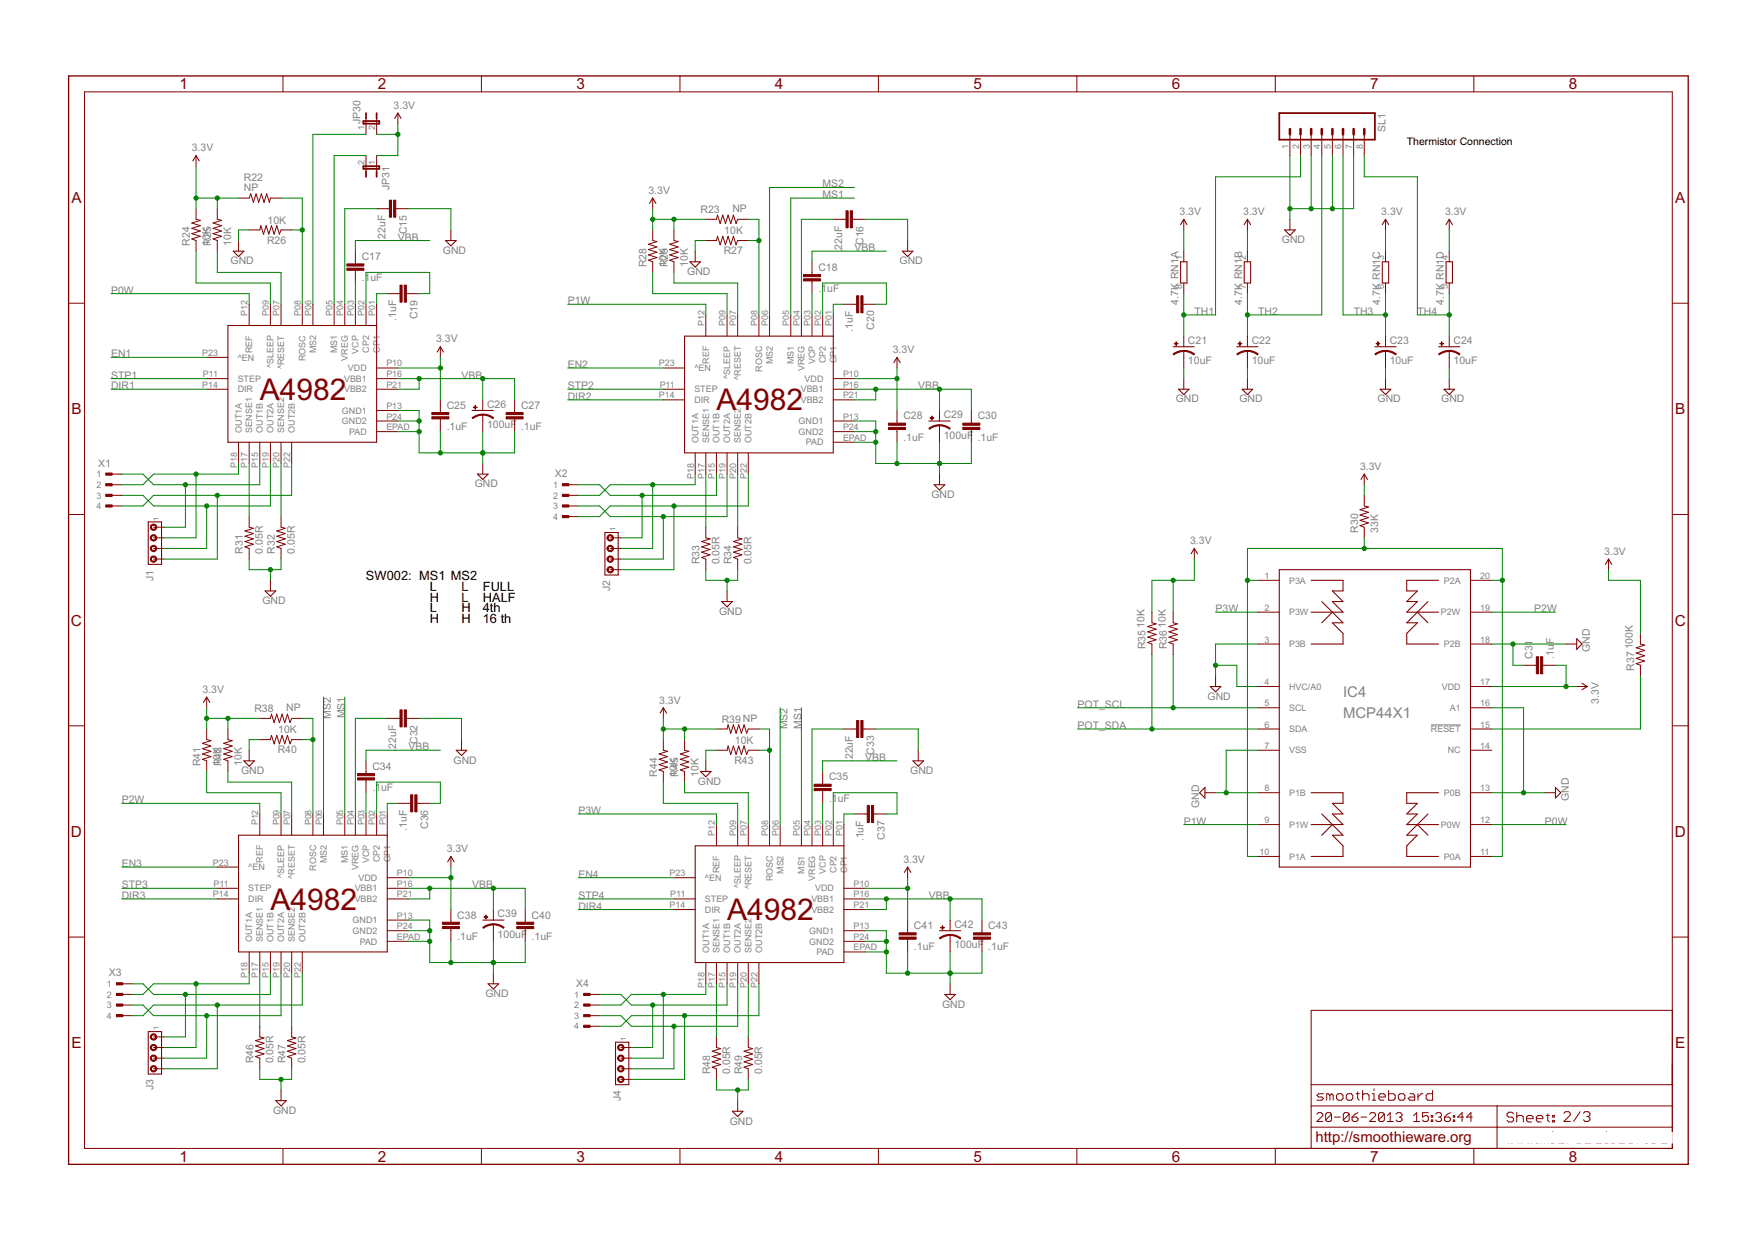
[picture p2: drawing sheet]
<svg xmlns="http://www.w3.org/2000/svg" width="420mm" height="297mm" viewBox="0 0 420 297" stroke-linecap="round" stroke-linejoin="round" font-family="sans-serif">
<defs><g id="words">
<g font-size="8" fill="#800000">
<text x="62.1" y="95.6">A4982</text>
<text x="171.3" y="98.2">A4982</text>
<text x="64.7" y="217.5">A4982</text>
<text x="173.9" y="220.1">A4982</text>
</g>
<g font-size="4.1" fill="#800000">
<text x="42.9" y="21.4">1</text>
<text x="90.4" y="21.4">2</text>
<text x="137.8" y="21.4">3</text>
<text x="185.3" y="21.4">4</text>
<text x="232.8" y="21.4">5</text>
<text x="280.2" y="21.4">6</text>
<text x="327.7" y="21.4">7</text>
<text x="375.2" y="21.4">8</text>
<text x="17.1" y="48.5">A</text>
<text x="400.6" y="48.5">A</text>
<text x="17.1" y="99.1">B</text>
<text x="400.6" y="99.1">B</text>
<text x="17" y="149.6">C</text>
<text x="400.5" y="149.6">C</text>
<text x="17" y="200.1">D</text>
<text x="400.5" y="200.1">D</text>
<text x="17.1" y="250.7">E</text>
<text x="400.6" y="250.7">E</text>
<text x="42.9" y="277.9">1</text>
<text x="90.4" y="277.9">2</text>
<text x="137.8" y="277.9">3</text>
<text x="185.3" y="277.9">4</text>
<text x="232.8" y="277.9">5</text>
<text x="280.2" y="277.9">6</text>
<text x="327.7" y="277.9">7</text>
<text x="375.2" y="277.9">8</text>
</g>
<g font-size="4" fill="#808080">
<text x="321.2" y="166.7">IC4</text>
<text x="321.2" y="171.8">MCP44X1</text>
</g>
<text font-size="4" fill="#800000" x="314.6" y="273.1">http://smoothieware.org</text>
<g font-size="3.4">
<text x="87.5" y="138.8">SW002: MS1 MS2</text>
<text x="102.8" y="141.3">L</text>
<text x="102.8" y="143.9">H</text>
<text x="110.4" y="141.3">L</text>
<text x="110.4" y="143.9">L</text>
<text x="115.5" y="141.3">FULL</text>
<text x="115.5" y="143.9">HALF</text>
<text x="102.8" y="146.4">L</text>
<text x="102.8" y="149">H</text>
<text x="110.4" y="146.4">H</text>
<text x="110.4" y="149">H</text>
<text x="115.5" y="146.4">4th</text>
<text x="115.5" y="149">16 th</text>
</g>
<g font-size="2.8" fill="#808080">
<text x="86.2" y="29.6" transform="rotate(-90 86.2 29.6)">JP30</text>
<text x="94.1" y="26">3.3V</text>
<text x="331.3" y="31.5" transform="rotate(-90 331.3 31.5)">SL1</text>
<text x="45.9" y="36.2">3.3V</text>
<text x="58.3" y="45.6">NP</text>
<text x="58.3" y="43.3">R22</text>
<text x="93.1" y="45.5" transform="rotate(-90 93.1 45.5)">JP31</text>
<text x="155.1" y="46.4">3.3V</text>
<text x="196.7" y="44.8">MS2</text>
<text x="196.7" y="47.4">MS1</text>
<text x="64" y="53.5">10K</text>
<text x="167.5" y="51">R23</text>
<text x="175.1" y="50.7">NP</text>
<text x="282.1" y="51.4">3.3V</text>
<text x="297.3" y="51.4">3.3V</text>
<text x="330.3" y="51.4">3.3V</text>
<text x="345.5" y="51.4">3.3V</text>
<text x="45.4" y="58.8" transform="rotate(-90 45.4 58.8)">R24</text>
<text x="50.2" y="58.8" transform="rotate(-90 50.2 58.8)">10K</text>
<text x="50.5" y="58.8" transform="rotate(-90 50.5 58.8)">R25</text>
<text x="55.3" y="58.8" transform="rotate(-90 55.3 58.8)">10K</text>
<text x="63.9" y="58.3">R26</text>
<text x="92.2" y="57.8" transform="rotate(-90 92.2 57.8)">.</text>
<text x="92.2" y="57.1" transform="rotate(-90 92.2 57.1)">22uF</text>
<text x="95.1" y="57.5">VBB</text>
<text x="97.3" y="56" transform="rotate(-90 97.3 56)">C15</text>
<text x="173.2" y="56">10K</text>
<text x="201.4" y="59.7" transform="rotate(-90 201.4 59.7)">22uF</text>
<text x="206.5" y="58.6" transform="rotate(-90 206.5 58.6)">C16</text>
<text x="306.6" y="58.2">GND</text>
<text x="55.1" y="63.2">GND</text>
<text x="86.5" y="62.2">C17</text>
<text x="105.9" y="60.7">GND</text>
<text x="154.6" y="63.9" transform="rotate(-90 154.6 63.9)">R28</text>
<text x="159.4" y="63.9" transform="rotate(-90 159.4 63.9)">10K</text>
<text x="159.7" y="63.9" transform="rotate(-90 159.7 63.9)">R29</text>
<text x="164.3" y="65.8">GND</text>
<text x="164.5" y="63.9" transform="rotate(-90 164.5 63.9)">10K</text>
<text x="173.1" y="60.8">R27</text>
<text x="195.7" y="64.8">C18</text>
<text x="201.4" y="60.4" transform="rotate(-90 201.4 60.4)">.</text>
<text x="204.3" y="60.1">VBB</text>
<text x="215.1" y="63.2">GND</text>
<text x="26.6" y="70.2">P0W</text>
<text x="86.5" y="67.3">.1uF</text>
<text x="195.7" y="69.8">.1uF</text>
<text x="94.8" y="76.8" transform="rotate(-90 94.8 76.8)">.1uF</text>
<text x="99.8" y="76.3" transform="rotate(-90 99.8 76.3)">C19</text>
<text x="135.8" y="72.8">P1W</text>
<text x="281.8" y="72.9" transform="rotate(-90 281.8 72.9)">4.7K RN1A</text>
<text x="285.6" y="75.3">TH1</text>
<text x="297" y="72.9" transform="rotate(-90 297 72.9)">4.7K RN1B</text>
<text x="300.9" y="75.3">TH2</text>
<text x="323.7" y="75.3">TH3</text>
<text x="330.1" y="72.9" transform="rotate(-90 330.1 72.9)">4.7K RN1C</text>
<text x="338.9" y="75.3">TH4</text>
<text x="345.3" y="72.9" transform="rotate(-90 345.3 72.9)">4.7K RN1D</text>
<text x="104.3" y="81.9">3.3V</text>
<text x="204" y="79.3" transform="rotate(-90 204 79.3)">.1uF</text>
<text x="209" y="78.9" transform="rotate(-90 209 78.9)">C20</text>
<text x="284.1" y="82.3">C21</text>
<text x="299.3" y="82.3">C22</text>
<text x="332.3" y="82.3">C23</text>
<text x="347.6" y="82.3">C24</text>
<text x="26.6" y="85.5">EN1</text>
<text x="135.8" y="88">EN2</text>
<text x="213.5" y="84.4">3.3V</text>
<text x="284.1" y="87.1">10uF</text>
<text x="299.3" y="87.1">10uF</text>
<text x="332.3" y="87.1">10uF</text>
<text x="347.6" y="87.1">10uF</text>
<text x="26.6" y="93.1">DIR1</text>
<text x="26.6" y="90.5">STP1</text>
<text x="110.4" y="90.5">VBB</text>
<text x="135.8" y="93.1">STP2</text>
<text x="135.8" y="95.6">DIR2</text>
<text x="219.6" y="93.1">VBB</text>
<text x="106.8" y="97.8">C25</text>
<text x="116.5" y="97.5">C26</text>
<text x="124.6" y="97.8">C27</text>
<text x="216" y="100.3">C28</text>
<text x="225.7" y="100.1">C29</text>
<text x="233.8" y="100.3">C30</text>
<text x="281.2" y="96.3">GND</text>
<text x="296.4" y="96.3">GND</text>
<text x="329.4" y="96.3">GND</text>
<text x="344.7" y="96.3">GND</text>
<text x="106.8" y="102.9">.1uF</text>
<text x="116.5" y="102.4">100uF</text>
<text x="124.6" y="102.9">.1uF</text>
<text x="216" y="105.4">.1uF</text>
<text x="225.7" y="104.9">100uF</text>
<text x="233.8" y="105.4">.1uF</text>
<text x="23.5" y="111.6">X1</text>
<text x="325.2" y="112.4">3.3V</text>
<text x="113.5" y="116.6">GND</text>
<text x="132.7" y="114.2">X2</text>
<text x="222.8" y="119.1">GND</text>
<text x="284.6" y="130.2">3.3V</text>
<text x="324.7" y="127.4" transform="rotate(-90 324.7 127.4)">R30</text>
<text x="329.5" y="127.4" transform="rotate(-90 329.5 127.4)">33K</text>
<text x="58.1" y="132.4" transform="rotate(-90 58.1 132.4)">R31</text>
<text x="62.9" y="132.4" transform="rotate(-90 62.9 132.4)">0.05R</text>
<text x="65.7" y="132.4" transform="rotate(-90 65.7 132.4)">R32</text>
<text x="70.5" y="132.4" transform="rotate(-90 70.5 132.4)">0.05R</text>
<text x="167.3" y="135" transform="rotate(-90 167.3 135)">R33</text>
<text x="172.1" y="135" transform="rotate(-90 172.1 135)">0.05R</text>
<text x="174.9" y="135" transform="rotate(-90 174.9 135)">R34</text>
<text x="179.7" y="135" transform="rotate(-90 179.7 135)">0.05R</text>
<text x="383.6" y="132.7">3.3V</text>
<text x="36.7" y="138.9" transform="rotate(-90 36.7 138.9)">J1</text>
<text x="145.9" y="141.4" transform="rotate(-90 145.9 141.4)">J2</text>
<text x="62.8" y="144.5">GND</text>
<text x="172" y="147">GND</text>
<text x="290.7" y="146.4">P3W</text>
<text x="366.9" y="146.4">P2W</text>
<text x="273.7" y="150.2" transform="rotate(-90 273.7 150.2)">10K</text>
<text x="274" y="155.3" transform="rotate(-90 274 155.3)">R35</text>
<text x="278.8" y="150.2" transform="rotate(-90 278.8 150.2)">10K</text>
<text x="279" y="155.3" transform="rotate(-90 279 155.3)">R36</text>
<text x="380.2" y="155.9" transform="rotate(-90 380.2 155.9)">GND</text>
<text x="390.5" y="155.3" transform="rotate(-90 390.5 155.3)">100K</text>
<text x="366.5" y="157.6" transform="rotate(-90 366.5 157.6)">C31</text>
<text x="371.6" y="157.6" transform="rotate(-90 371.6 157.6)">.1uF</text>
<text x="390.8" y="160.4" transform="rotate(-90 390.8 160.4)">R37</text>
<text x="48.4" y="165.7">3.3V</text>
<text x="288.8" y="167.4">GND</text>
<text x="60.8" y="170.3">R38</text>
<text x="68.5" y="170">NP</text>
<text x="79.1" y="171.9" transform="rotate(-90 79.1 171.9)">MS2</text>
<text x="82.4" y="171.8" transform="rotate(-90 82.4 171.8)">MS1</text>
<text x="157.6" y="168.3">3.3V</text>
<text x="172.6" y="172.8">R39 NP</text>
<text x="257.7" y="169.3">POT_SCL</text>
<text x="382.4" y="168.3" transform="rotate(-90 382.4 168.3)">3.3V</text>
<text x="66.5" y="175.4">10K</text>
<text x="94.8" y="179.7" transform="rotate(-90 94.8 179.7)">.</text>
<text x="94.8" y="179" transform="rotate(-90 94.8 179)">22uF</text>
<text x="97.7" y="179.4">VBB</text>
<text x="99.8" y="177.9" transform="rotate(-90 99.8 177.9)">C32</text>
<text x="175.7" y="177.9">10K</text>
<text x="188.3" y="174.4" transform="rotate(-90 188.3 174.4)">MS2</text>
<text x="191.6" y="174.3" transform="rotate(-90 191.6 174.3)">MS1</text>
<text x="257.7" y="174.3">POT_SDA</text>
<text x="47.9" y="183.2" transform="rotate(-90 47.9 183.2)">R41</text>
<text x="52.7" y="183.2" transform="rotate(-90 52.7 183.2)">10K</text>
<text x="53" y="183.2" transform="rotate(-90 53 183.2)">R42</text>
<text x="57.7" y="185.1">GND</text>
<text x="57.8" y="183.2" transform="rotate(-90 57.8 183.2)">10K</text>
<text x="66.4" y="180.2">R40</text>
<text x="89" y="184.1">C34</text>
<text x="108.5" y="182.6">GND</text>
<text x="157.1" y="185.8" transform="rotate(-90 157.1 185.8)">R44</text>
<text x="161.9" y="185.8" transform="rotate(-90 161.9 185.8)">10K</text>
<text x="162.2" y="185.8" transform="rotate(-90 162.2 185.8)">R45</text>
<text x="167" y="185.8" transform="rotate(-90 167 185.8)">10K</text>
<text x="175.6" y="182.7">R43</text>
<text x="204" y="182.3" transform="rotate(-90 204 182.3)">.</text>
<text x="204" y="181.6" transform="rotate(-90 204 181.6)">22uF</text>
<text x="206.9" y="182">VBB</text>
<text x="209" y="180.5" transform="rotate(-90 209 180.5)">C33</text>
<text x="217.7" y="185.1">GND</text>
<text x="89" y="189.2">.1uF</text>
<text x="166.9" y="187.7">GND</text>
<text x="198.2" y="191.7">.1uF</text>
<text x="198.2" y="186.7">C35</text>
<text x="375.1" y="191.5" transform="rotate(-90 375.1 191.5)">GND</text>
<text x="29.1" y="192.1">P2W</text>
<text x="138.3" y="194.7">P3W</text>
<text x="283.1" y="197.2">P1W</text>
<text x="286.8" y="193.2" transform="rotate(-90 286.8 193.2)">GND</text>
<text x="369.4" y="197.2">P0W</text>
<text x="97.3" y="198.7" transform="rotate(-90 97.3 198.7)">.1uF</text>
<text x="102.4" y="198.2" transform="rotate(-90 102.4 198.2)">C36</text>
<text x="106.8" y="203.8">3.3V</text>
<text x="206.5" y="201.2" transform="rotate(-90 206.5 201.2)">.1uF</text>
<text x="211.6" y="200.8" transform="rotate(-90 211.6 200.8)">C37</text>
<text x="29.1" y="207.4">EN3</text>
<text x="138.3" y="209.9">EN4</text>
<text x="216" y="206.3">3.3V</text>
<text x="29.1" y="212.4">STP3</text>
<text x="29.1" y="215">DIR3</text>
<text x="112.9" y="212.4">VBB</text>
<text x="138.3" y="215">STP4</text>
<text x="222.1" y="215">VBB</text>
<text x="109.4" y="219.7">C38</text>
<text x="119" y="219.4">C39</text>
<text x="127.1" y="219.7">C40</text>
<text x="138.3" y="217.5">DIR4</text>
<text x="228.2" y="222">C42</text>
<text x="109.4" y="224.8">.1uF</text>
<text x="119" y="224.2">100uF</text>
<text x="127.1" y="224.8">.1uF</text>
<text x="218.6" y="227.3">.1uF</text>
<text x="218.6" y="222.2">C41</text>
<text x="228.2" y="226.8">100uF</text>
<text x="236.3" y="227.3">.1uF</text>
<text x="236.3" y="222.2">C43</text>
<text x="26" y="233.5">X3</text>
<text x="116.1" y="238.5">GND</text>
<text x="137.8" y="236.1">X4</text>
<text x="225.3" y="241">GND</text>
<text x="60.6" y="254.3" transform="rotate(-90 60.6 254.3)">R46</text>
<text x="65.4" y="254.3" transform="rotate(-90 65.4 254.3)">0.05R</text>
<text x="68.2" y="254.3" transform="rotate(-90 68.2 254.3)">R47</text>
<text x="73" y="254.3" transform="rotate(-90 73 254.3)">0.05R</text>
<text x="169.8" y="256.9" transform="rotate(-90 169.8 256.9)">R48</text>
<text x="174.6" y="256.9" transform="rotate(-90 174.6 256.9)">0.05R</text>
<text x="177.4" y="256.9" transform="rotate(-90 177.4 256.9)">R49</text>
<text x="182.2" y="256.9" transform="rotate(-90 182.2 256.9)">0.05R</text>
<text x="36.7" y="260.8" transform="rotate(-90 36.7 260.8)">J3</text>
<text x="148.5" y="263.3" transform="rotate(-90 148.5 263.3)">J4</text>
<text x="65.3" y="266.4">GND</text>
<text x="174.5" y="268.9">GND</text>
</g>
<text font-size="2.8" x="336.4" y="34.7">Thermistor Connection</text>
<g font-size="2.4" fill="#808080">
<text x="87.2" y="31.1" transform="rotate(-90 87.2 31.1)">1</text>
<text x="89.7" y="31.1" transform="rotate(-90 89.7 31.1)">2</text>
<text x="308.1" y="35.7" transform="rotate(-90 308.1 35.7)">1</text>
<text x="310.7" y="35.7" transform="rotate(-90 310.7 35.7)">2</text>
<text x="313.2" y="35.7" transform="rotate(-90 313.2 35.7)">3</text>
<text x="315.7" y="35.7" transform="rotate(-90 315.7 35.7)">4</text>
<text x="318.3" y="35.7" transform="rotate(-90 318.3 35.7)">5</text>
<text x="320.8" y="35.7" transform="rotate(-90 320.8 35.7)">6</text>
<text x="323.4" y="35.7" transform="rotate(-90 323.4 35.7)">7</text>
<text x="325.9" y="35.7" transform="rotate(-90 325.9 35.7)">8</text>
<text x="87.2" y="39.4" transform="rotate(-90 87.2 39.4)">2</text>
<text x="89.7" y="39.4" transform="rotate(-90 89.7 39.4)">1</text>
<text x="282.7" y="62.3" transform="rotate(-90 282.7 62.3)">1</text>
<text x="298" y="62.3" transform="rotate(-90 298 62.3)">2</text>
<text x="331" y="62.3" transform="rotate(-90 331 62.3)">3</text>
<text x="346.2" y="62.3" transform="rotate(-90 346.2 62.3)">4</text>
<text x="282.7" y="69.2" transform="rotate(-90 282.7 69.2)">8</text>
<text x="298" y="69.2" transform="rotate(-90 298 69.2)">7</text>
<text x="331" y="69.2" transform="rotate(-90 331 69.2)">6</text>
<text x="346.2" y="69.2" transform="rotate(-90 346.2 69.2)">5</text>
<text x="59.2" y="75.5" transform="rotate(-90 59.2 75.5)">P12</text>
<text x="64.3" y="75.5" transform="rotate(-90 64.3 75.5)">P09</text>
<text x="66.8" y="75.5" transform="rotate(-90 66.8 75.5)">P07</text>
<text x="71.9" y="75.5" transform="rotate(-90 71.9 75.5)">P08</text>
<text x="74.5" y="75.5" transform="rotate(-90 74.5 75.5)">P06</text>
<text x="79.5" y="75.5" transform="rotate(-90 79.5 75.5)">P05</text>
<text x="82.1" y="75.5" transform="rotate(-90 82.1 75.5)">P04</text>
<text x="84.6" y="75.5" transform="rotate(-90 84.6 75.5)">P03</text>
<text x="87.2" y="75.5" transform="rotate(-90 87.2 75.5)">P02</text>
<text x="89.7" y="75.5" transform="rotate(-90 89.7 75.5)">P01</text>
<text x="168.4" y="78" transform="rotate(-90 168.4 78)">P12</text>
<text x="173.5" y="78" transform="rotate(-90 173.5 78)">P09</text>
<text x="176" y="78" transform="rotate(-90 176 78)">P07</text>
<text x="181.1" y="78" transform="rotate(-90 181.1 78)">P08</text>
<text x="183.7" y="78" transform="rotate(-90 183.7 78)">P06</text>
<text x="188.7" y="78" transform="rotate(-90 188.7 78)">P05</text>
<text x="191.3" y="78" transform="rotate(-90 191.3 78)">P04</text>
<text x="193.8" y="78" transform="rotate(-90 193.8 78)">P03</text>
<text x="196.4" y="78" transform="rotate(-90 196.4 78)">P02</text>
<text x="198.9" y="78" transform="rotate(-90 198.9 78)">P01</text>
<text x="48.4" y="85.1">P23</text>
<text x="56.8" y="86.2">^EN</text>
<text x="60.3" y="84.5" transform="rotate(-90 60.3 84.5)">REF</text>
<text x="65.4" y="88" transform="rotate(-90 65.4 88)">^SLEEP</text>
<text x="68" y="88.3" transform="rotate(-90 68 88.3)">^RESET</text>
<text x="73" y="86.4" transform="rotate(-90 73 86.4)">ROSC</text>
<text x="75.6" y="84.5" transform="rotate(-90 75.6 84.5)">MS2</text>
<text x="80.7" y="84.5" transform="rotate(-90 80.7 84.5)">MS1</text>
<text x="83.2" y="86.2" transform="rotate(-90 83.2 86.2)">VREG</text>
<text x="83.2" y="88.8">VDD</text>
<text x="85.7" y="84.6" transform="rotate(-90 85.7 84.6)">VCP</text>
<text x="88.3" y="84.3" transform="rotate(-90 88.3 84.3)">CP2</text>
<text x="90.8" y="84.3" transform="rotate(-90 90.8 84.3)">CP1</text>
<text x="92.4" y="87.6">P10</text>
<text x="157.6" y="87.6">P23</text>
<text x="166" y="88.8">^EN</text>
<text x="169.5" y="87" transform="rotate(-90 169.5 87)">REF</text>
<text x="182.2" y="88.9" transform="rotate(-90 182.2 88.9)">ROSC</text>
<text x="184.8" y="87.1" transform="rotate(-90 184.8 87.1)">MS2</text>
<text x="189.9" y="87.1" transform="rotate(-90 189.9 87.1)">MS1</text>
<text x="192.4" y="88.8" transform="rotate(-90 192.4 88.8)">VREG</text>
<text x="194.9" y="87.1" transform="rotate(-90 194.9 87.1)">VCP</text>
<text x="197.5" y="86.9" transform="rotate(-90 197.5 86.9)">CP2</text>
<text x="200" y="86.9" transform="rotate(-90 200 86.9)">CP1</text>
<text x="48.4" y="92.7">P14</text>
<text x="48.5" y="90.2">P11</text>
<text x="56.8" y="93.8">DIR</text>
<text x="56.8" y="91.3">STEP</text>
<text x="82.3" y="91.3">VBB1</text>
<text x="82.3" y="93.8">VBB2</text>
<text x="92.4" y="90.2">P16</text>
<text x="92.4" y="92.7">P21</text>
<text x="157.6" y="95.3">P14</text>
<text x="157.8" y="92.7">P11</text>
<text x="166" y="93.8">STEP</text>
<text x="174.6" y="90.6" transform="rotate(-90 174.6 90.6)">^SLEEP</text>
<text x="177.2" y="90.8" transform="rotate(-90 177.2 90.8)">^RESET</text>
<text x="191.5" y="93.8">VBB1</text>
<text x="192.4" y="91.3">VDD</text>
<text x="201.6" y="92.7">P16</text>
<text x="201.6" y="90.2">P10</text>
<text x="201.6" y="95.3">P21</text>
<text x="81.8" y="98.9">GND1</text>
<text x="81.8" y="101.5">GND2</text>
<text x="92.4" y="97.8">P13</text>
<text x="92.4" y="100.3">P24</text>
<text x="166" y="96.4">DIR</text>
<text x="191" y="101.5">GND1</text>
<text x="191.5" y="96.4">VBB2</text>
<text x="201.6" y="100.3">P13</text>
<text x="57.8" y="103.4" transform="rotate(-90 57.8 103.4)">OUT1A</text>
<text x="60.3" y="103.4" transform="rotate(-90 60.3 103.4)">SENSE1</text>
<text x="62.9" y="103.4" transform="rotate(-90 62.9 103.4)">OUT1B</text>
<text x="65.4" y="103.4" transform="rotate(-90 65.4 103.4)">OUT2A</text>
<text x="68" y="103.4" transform="rotate(-90 68 103.4)">SENSE2</text>
<text x="70.5" y="103.4" transform="rotate(-90 70.5 103.4)">OUT2B</text>
<text x="83.5" y="104">PAD</text>
<text x="92.4" y="102.9">EPAD</text>
<text x="167" y="106" transform="rotate(-90 167 106)">OUT1A</text>
<text x="169.5" y="106" transform="rotate(-90 169.5 106)">SENSE1</text>
<text x="172.1" y="106" transform="rotate(-90 172.1 106)">OUT1B</text>
<text x="174.6" y="106" transform="rotate(-90 174.6 106)">OUT2A</text>
<text x="177.2" y="106" transform="rotate(-90 177.2 106)">SENSE2</text>
<text x="179.7" y="106" transform="rotate(-90 179.7 106)">OUT2B</text>
<text x="191" y="104">GND2</text>
<text x="192.7" y="106.5">PAD</text>
<text x="201.6" y="102.9">P24</text>
<text x="201.6" y="105.4">EPAD</text>
<text x="56.7" y="111.9" transform="rotate(-90 56.7 111.9)">P18</text>
<text x="59.2" y="111.9" transform="rotate(-90 59.2 111.9)">P17</text>
<text x="61.8" y="111.9" transform="rotate(-90 61.8 111.9)">P15</text>
<text x="64.3" y="111.9" transform="rotate(-90 64.3 111.9)">P19</text>
<text x="66.8" y="111.9" transform="rotate(-90 66.8 111.9)">P20</text>
<text x="69.4" y="111.9" transform="rotate(-90 69.4 111.9)">P22</text>
<text x="23" y="114.2">1</text>
<text x="23" y="116.7">2</text>
<text x="23" y="119.2">3</text>
<text x="132.2" y="116.7">1</text>
<text x="132.2" y="119.2">2</text>
<text x="165.9" y="114.4" transform="rotate(-90 165.9 114.4)">P18</text>
<text x="168.4" y="114.4" transform="rotate(-90 168.4 114.4)">P17</text>
<text x="171" y="114.4" transform="rotate(-90 171 114.4)">P15</text>
<text x="173.5" y="114.4" transform="rotate(-90 173.5 114.4)">P19</text>
<text x="176" y="114.4" transform="rotate(-90 176 114.4)">P20</text>
<text x="178.6" y="114.4" transform="rotate(-90 178.6 114.4)">P22</text>
<text x="23" y="121.8">4</text>
<text x="132.2" y="121.8">3</text>
<text x="132.2" y="124.3">4</text>
<text x="302.4" y="138.4">1</text>
<text x="308.3" y="139.6">P3A</text>
<text x="345.3" y="139.6">P2A</text>
<text x="354" y="138.4">20</text>
<text x="302.4" y="146.1">2</text>
<text x="308.3" y="147.2">P3W</text>
<text x="344.6" y="147.2">P2W</text>
<text x="354" y="146.1">19</text>
<text x="302.4" y="153.7">3</text>
<text x="308.3" y="154.8">P3B</text>
<text x="345.3" y="154.8">P2B</text>
<text x="354" y="153.7">18</text>
<text x="302.4" y="163.8">4</text>
<text x="308.3" y="165">HVC/A0</text>
<text x="344.8" y="165">VDD</text>
<text x="354" y="163.8">17</text>
<text x="302.4" y="168.9">5</text>
<text x="302.4" y="174">6</text>
<text x="308.3" y="170">SCL</text>
<text x="346.7" y="170">A1</text>
<text x="354" y="174">15</text>
<text x="354" y="168.9">16</text>
<text x="302.4" y="179.1">7</text>
<text x="308.3" y="175.1">SDA</text>
<text x="342.2" y="175.1">RESET</text>
<text x="354" y="179.1">14</text>
<text x="308.3" y="180.2">VSS</text>
<text x="346.2" y="180.2">NC</text>
<text x="302.4" y="189.2">8</text>
<text x="308.3" y="190.3">P1B</text>
<text x="345.3" y="190.3">P0B</text>
<text x="354" y="189.2">13</text>
<text x="61.8" y="197.4" transform="rotate(-90 61.8 197.4)">P12</text>
<text x="66.8" y="197.4" transform="rotate(-90 66.8 197.4)">P09</text>
<text x="69.4" y="197.4" transform="rotate(-90 69.4 197.4)">P07</text>
<text x="74.5" y="197.4" transform="rotate(-90 74.5 197.4)">P08</text>
<text x="77" y="197.4" transform="rotate(-90 77 197.4)">P06</text>
<text x="82.1" y="197.4" transform="rotate(-90 82.1 197.4)">P05</text>
<text x="84.6" y="197.4" transform="rotate(-90 84.6 197.4)">P04</text>
<text x="87.2" y="197.4" transform="rotate(-90 87.2 197.4)">P03</text>
<text x="89.7" y="197.4" transform="rotate(-90 89.7 197.4)">P02</text>
<text x="92.2" y="197.4" transform="rotate(-90 92.2 197.4)">P01</text>
<text x="302.4" y="196.8">9</text>
<text x="308.3" y="198">P1W</text>
<text x="344.6" y="198">P0W</text>
<text x="354" y="196.8">12</text>
<text x="171" y="199.9" transform="rotate(-90 171 199.9)">P12</text>
<text x="176" y="199.9" transform="rotate(-90 176 199.9)">P09</text>
<text x="178.6" y="199.9" transform="rotate(-90 178.6 199.9)">P07</text>
<text x="183.7" y="199.9" transform="rotate(-90 183.7 199.9)">P08</text>
<text x="186.2" y="199.9" transform="rotate(-90 186.2 199.9)">P06</text>
<text x="191.3" y="199.9" transform="rotate(-90 191.3 199.9)">P05</text>
<text x="193.8" y="199.9" transform="rotate(-90 193.8 199.9)">P04</text>
<text x="196.4" y="199.9" transform="rotate(-90 196.4 199.9)">P03</text>
<text x="198.9" y="199.9" transform="rotate(-90 198.9 199.9)">P02</text>
<text x="201.4" y="199.9" transform="rotate(-90 201.4 199.9)">P01</text>
<text x="50.9" y="207">P23</text>
<text x="59.4" y="208.1">^EN</text>
<text x="62.9" y="206.4" transform="rotate(-90 62.9 206.4)">REF</text>
<text x="68" y="209.9" transform="rotate(-90 68 209.9)">^SLEEP</text>
<text x="75.6" y="208.3" transform="rotate(-90 75.6 208.3)">ROSC</text>
<text x="78.1" y="206.4" transform="rotate(-90 78.1 206.4)">MS2</text>
<text x="83.2" y="206.4" transform="rotate(-90 83.2 206.4)">MS1</text>
<text x="85.7" y="208.1" transform="rotate(-90 85.7 208.1)">VREG</text>
<text x="88.3" y="206.5" transform="rotate(-90 88.3 206.5)">VCP</text>
<text x="90.8" y="206.2" transform="rotate(-90 90.8 206.2)">CP2</text>
<text x="93.4" y="206.2" transform="rotate(-90 93.4 206.2)">CP1</text>
<text x="94.9" y="209.5">P10</text>
<text x="160.1" y="209.5">P23</text>
<text x="172.1" y="208.9" transform="rotate(-90 172.1 208.9)">REF</text>
<text x="187.3" y="209" transform="rotate(-90 187.3 209)">MS2</text>
<text x="192.4" y="209" transform="rotate(-90 192.4 209)">MS1</text>
<text x="197.5" y="209" transform="rotate(-90 197.5 209)">VCP</text>
<text x="200" y="208.8" transform="rotate(-90 200 208.8)">CP2</text>
<text x="202.6" y="208.8" transform="rotate(-90 202.6 208.8)">CP1</text>
<text x="301.2" y="204.5">10</text>
<text x="308.3" y="205.6">P1A</text>
<text x="345.3" y="205.6">P0A</text>
<text x="354" y="204.5">11</text>
<text x="50.9" y="214.6">P14</text>
<text x="51.1" y="212.1">P11</text>
<text x="59.4" y="215.7">DIR</text>
<text x="59.4" y="213.2">STEP</text>
<text x="70.5" y="210.2" transform="rotate(-90 70.5 210.2)">^RESET</text>
<text x="84.8" y="213.2">VBB1</text>
<text x="84.8" y="215.7">VBB2</text>
<text x="85.8" y="210.7">VDD</text>
<text x="94.9" y="212.1">P16</text>
<text x="94.9" y="214.6">P21</text>
<text x="160.3" y="214.6">P11</text>
<text x="168.6" y="215.7">STEP</text>
<text x="168.6" y="210.7">^EN</text>
<text x="177.2" y="212.5" transform="rotate(-90 177.2 212.5)">^SLEEP</text>
<text x="179.7" y="212.7" transform="rotate(-90 179.7 212.7)">^RESET</text>
<text x="184.8" y="210.8" transform="rotate(-90 184.8 210.8)">ROSC</text>
<text x="194" y="215.7">VBB1</text>
<text x="194.9" y="210.7" transform="rotate(-90 194.9 210.7)">VREG</text>
<text x="195" y="213.2">VDD</text>
<text x="204.1" y="214.6">P16</text>
<text x="204.1" y="212.1">P10</text>
<text x="84.3" y="220.8">GND1</text>
<text x="94.9" y="219.7">P13</text>
<text x="160.1" y="217.2">P14</text>
<text x="168.6" y="218.3">DIR</text>
<text x="194" y="218.3">VBB2</text>
<text x="204.1" y="217.2">P21</text>
<text x="60.3" y="225.3" transform="rotate(-90 60.3 225.3)">OUT1A</text>
<text x="62.9" y="225.3" transform="rotate(-90 62.9 225.3)">SENSE1</text>
<text x="65.4" y="225.3" transform="rotate(-90 65.4 225.3)">OUT1B</text>
<text x="68" y="225.3" transform="rotate(-90 68 225.3)">OUT2A</text>
<text x="70.5" y="225.3" transform="rotate(-90 70.5 225.3)">SENSE2</text>
<text x="73" y="225.3" transform="rotate(-90 73 225.3)">OUT2B</text>
<text x="84.3" y="223.4">GND2</text>
<text x="86" y="225.9">PAD</text>
<text x="94.9" y="222.2">P24</text>
<text x="94.9" y="224.8">EPAD</text>
<text x="169.5" y="227.9" transform="rotate(-90 169.5 227.9)">OUT1A</text>
<text x="172.1" y="227.9" transform="rotate(-90 172.1 227.9)">SENSE1</text>
<text x="174.6" y="227.9" transform="rotate(-90 174.6 227.9)">OUT1B</text>
<text x="177.2" y="227.9" transform="rotate(-90 177.2 227.9)">OUT2A</text>
<text x="179.7" y="227.9" transform="rotate(-90 179.7 227.9)">SENSE2</text>
<text x="182.2" y="227.9" transform="rotate(-90 182.2 227.9)">OUT2B</text>
<text x="193.5" y="223.4">GND1</text>
<text x="193.5" y="225.9">GND2</text>
<text x="204.1" y="222.2">P13</text>
<text x="204.1" y="224.8">P24</text>
<text x="204.1" y="227.3">EPAD</text>
<text x="59.2" y="233.8" transform="rotate(-90 59.2 233.8)">P18</text>
<text x="61.8" y="233.8" transform="rotate(-90 61.8 233.8)">P17</text>
<text x="64.3" y="233.8" transform="rotate(-90 64.3 233.8)">P15</text>
<text x="66.8" y="233.8" transform="rotate(-90 66.8 233.8)">P19</text>
<text x="69.4" y="233.8" transform="rotate(-90 69.4 233.8)">P20</text>
<text x="71.9" y="233.8" transform="rotate(-90 71.9 233.8)">P22</text>
<text x="195.3" y="228.4">PAD</text>
<text x="25.6" y="236.1">1</text>
<text x="25.6" y="238.6">2</text>
<text x="137.3" y="238.6">1</text>
<text x="168.4" y="236.3" transform="rotate(-90 168.4 236.3)">P18</text>
<text x="171" y="236.3" transform="rotate(-90 171 236.3)">P17</text>
<text x="173.5" y="236.3" transform="rotate(-90 173.5 236.3)">P15</text>
<text x="176" y="236.3" transform="rotate(-90 176 236.3)">P19</text>
<text x="178.6" y="236.3" transform="rotate(-90 178.6 236.3)">P20</text>
<text x="181.1" y="236.3" transform="rotate(-90 181.1 236.3)">P22</text>
<text x="25.6" y="241.1">3</text>
<text x="25.6" y="243.7">4</text>
<text x="137.3" y="241.1">2</text>
<text x="137.3" y="243.7">3</text>
<text x="137.3" y="246.2">4</text>
</g>
<g font-size="2" fill="#808080">
<text x="38" y="124.6" transform="rotate(-90 38 124.6)">1</text>
<text x="147.2" y="127.1" transform="rotate(-90 147.2 127.1)">1</text>
<text x="38" y="246.4" transform="rotate(-90 38 246.4)">1</text>
<text x="149.7" y="249" transform="rotate(-90 149.7 249)">1</text>
</g>
</g></defs>
<path d="M342.2 173.4h7.1" fill="none" stroke="#808080" stroke-width=".24"/>
<g fill="none" stroke="#800000" stroke-width=".24">
<path d="M67.7 18.2v3.8M115.1 18.2v3.8M162.6 18.2v3.8M210.1 18.2v3.8M257.5 18.2v3.8M305 18.2v3.8M352.4 18.2v3.8M20.2 22h379.7v252.7h-379.7zM46.9 37.2v2.6M87.5 28.3v3.8M87.5 37.2v3.8M90.1 28.3v3.8"/>
<path d="M90.1 37.2v3.8M95.1 27.1v2.5M308.5 32.1v5.1M311 32.1v5.1M313.5 32.1v5.1M316.1 32.1v5.1M318.6 32.1v5.1M321.2 32.1v5.1M323.7 32.1v5.1M326.2 32.1v5.1M46.9 49.9v2.6l1 .2-2 .6 2 .7-2 .6 2 .6-2 .7 2 .6-2 .6 1 .4v2.6M52 49.9v2.6l1 .2-2.1 .6 2.1 .7-2.1 .6 2.1 .6-2.1 .7 2.1 .6-2.1 .6 1.1 .4v2.6"/>
<path d="M57 57.5v2.6M57 47.4h2.6l.4-1 .6 2 .6-2 .7 2 .6-2 .6 2 .7-2 .6 2 .3-1h2.5M59.6 55h2.5l.3-1 .6 2 .6-2 .7 2 .6-2 .7 2 .6-2 .6 2 .4-1h2.5M90.1 49.9h3M94.6 49.9h3.1M107.8 55v2.5M156.1 55v2.5l1 .3-2 .6 2 .7-2 .6 2 .6-2 .7 2 .6-2 .6 1 .4v2.6M156.1 47.4v2.5M161.2 55v2.5l1 .3-2.1 .6 2.1 .7-2.1 .6 2.1 .6-2.1 .7 2.1 .6-2.1 .6 1.1 .4v2.6M168.8 57.5h2.5l.3-1 .6 2 .6-2 .7 2 .6-2 .7 2 .6-2 .6 2 .4-1h2.5M168.8 52.5h2.5l.3-1.1 .6 2.1 .6-2.1 .7 2.1 .6-2.1 .7 2.1 .6-2.1 .6 2.1 .4-1h2.5M199.3 52.5h3"/>
<path d="M203.8 52.5h3.1M217 57.5v2.6M283.1 52.5v2.5M298.3 52.5v2.5M308.5 52.5v2.5M331.3 52.5v2.5M346.6 52.5v2.5M16.4 72.5h3.8M59.6 72.8v5.1M64.7 72.8v5.1M67.2 72.8v5.1M72.3 72.8v5.1"/>
<path d="M74.8 72.8v5.1M79.9 72.8v5.1M82.4 72.8v5.1M85 60.1v3M85 64.6v3.1M85 72.8v5.1M87.5 72.8v5.1M90.1 72.8v5.1M92.6 70.2h3.1M97.2 70.2h3M166.2 60.1v2.5M168.8 75.3v5.1"/>
<path d="M173.9 75.3v5.1M176.4 75.3v5.1M181.5 75.3v5.1M184 75.3v5.1M189.1 75.3v5.1M191.6 75.3v5.1M194.2 62.6v3.1M194.2 67.2v3M194.2 75.3v5.1M196.7 75.3v5.1M199.3 75.3v5.1M201.8 72.8h3.1"/>
<path d="M206.4 72.8h3M283.1 60.1v2.5M283.1 67.7v2.5M298.3 60.1v2.5M298.3 67.7v2.5M331.3 60.1v2.5M331.3 67.7v2.5M346.6 60.1v2.5M346.6 67.7v2.5M399.9 72.5h3.8M49.4 93.1h5.1M49.4 90.6h5.1"/>
<path d="M49.4 85.5h5.1M90.1 93.1h5M90.1 90.6h5M90.1 88h5M90.1 98.2h5M105.3 82.9v2.6M105.3 95.6v3.1M115.4 95.6v2.6M115.4 99.2v4M123.1 95.6v3.1M158.6 93.1h5.1M158.6 88h5.1"/>
<path d="M158.6 95.6h5.1M199.3 93.1h5M199.3 90.6h5M199.3 95.6h5M214.5 85.5v2.5M214.5 98.2v3M224.7 98.2v2.5M232.3 98.2v3M283.1 80.4v2.5M283.1 83.9v4.1M283.1 90.6v2.5M298.3 80.4v2.5"/>
<path d="M298.3 83.9v4.1M298.3 90.6v2.5M331.3 80.4v2.5M331.3 83.9v4.1M331.3 90.6v2.5M346.6 80.4v2.5M346.6 83.9v4.1M346.6 90.6v2.5M26.6 113.4h2.5M26.6 115.9h2.5M26.6 118.5h2.5M57 105.8v5"/>
<path d="M59.6 105.8v5M62.1 105.8v5M64.7 105.8v5M67.2 105.8v5M69.7 105.8v5M90.1 100.7h5M90.1 103.2h5M105.3 100.2v3M115.4 110.8v2.6M123.1 100.2v3M135.8 115.9h2.5M135.8 118.5h2.5"/>
<path d="M166.2 108.3v5.1M168.8 108.3v5.1M171.3 108.3v5.1M173.9 108.3v5.1M176.4 108.3v5.1M178.9 108.3v5.1M199.3 100.7h5M199.3 103.2h5M199.3 105.8h5M214.5 102.7v3.1M224.7 101.7v4.1M224.7 113.4v2.5"/>
<path d="M232.3 102.7v3.1M326.2 113.4v2.5M326.2 118.5v2.5l1.1 .3-2.1 .6 2.1 .6-2.1 .7 2.1 .6-2.1 .6 2.1 .7-2.1 .6 1 .4v2.5M16.4 123h3.8M26.6 121h2.5M36.7 126.1h2.6M36.7 128.6h2.6M36.7 131.2h2.6M36.7 133.7h2.6M59.6 123.5v2.6l1 .2-2 .7 2 .6-2 .6 2 .7-2 .6 2 .7-2 .6 1 .4v2.5M64.7 138.8v2.5M67.2 123.5v2.6l1 .2-2 .7 2 .6-2 .6 2 .7-2 .6 2 .7-2 .6 1 .4v2.5"/>
<path d="M135.8 121h2.5M135.8 123.5h2.5M145.9 128.6h2.6M145.9 131.2h2.6M145.9 133.7h2.6M145.9 136.2h2.6M168.8 126.1v2.5l1 .3-2 .6 2 .7-2 .6 2 .6-2 .7 2 .6-2 .6 1 .4v2.5M176.4 126.1v2.5l1 .3-2 .6 2 .7-2 .6 2 .6-2 .7 2 .6-2 .6 1 .4v2.5M285.6 131.2v2.5M300.8 138.8h5.1M351.6 138.8h5.1M384.7 133.7v2.5"/>
<path d="M399.9 123h3.8M173.9 141.3v2.6M275.5 146.4v2.5l1 .3-2.1 .6 2.1 .7-2.1 .6 2.1 .6-2.1 .7 2.1 .6-2.1 .6 1.1 .4v2.6M280.5 146.4v2.5l1.1 .3-2.1 .6 2.1 .7-2.1 .6 2.1 .6-2.1 .7 2.1 .6-2.1 .6 1 .4v2.6M300.8 154h5.1M300.8 146.4h5.1M351.6 154h5.1M351.6 146.4h5.1M364.3 159.1h3.1M368.9 159.1h3.1M374.5 154h2.5M392.3 151.5v2.5l1 .3-2 .6 2 .7-2 .6 2 .6-2 .7 2 .6-2 .6 1 .4v2.5"/>
<path d="M16.4 173.6h3.8M49.4 174.3v2.6l1 .2-2 .7 2 .6-2 .6 2 .7-2 .6 2 .7-2 .6 1 .4v2.5M49.4 166.7v2.6M54.5 174.3v2.6l1 .2-2 .7 2 .6-2 .6 2 .7-2 .6 2 .7-2 .6 1 .4v2.5M59.6 179.4v2.6M62.1 176.9h2.6l.2-1 .7 2 .6-2 .6 2 .7-2 .6 2 .6-2 .7 2 .3-1h2.6M62.1 171.8h2.6l.2-1 .7 2 .6-2 .6 2 .7-2 .6 2 .6-2 .7 2 .3-1h2.6M92.6 171.8h3.1M97.2 171.8h3M110.4 176.9v2.5M158.6 176.9v2.5l1 .3-2 .6 2 .7-2 .6 2 .6-2 .7 2 .6-2 .6 1 .4v2.5M158.6 169.3v2.5"/>
<path d="M163.7 176.9v2.5l1 .3-2 .6 2 .7-2 .6 2 .6-2 .7 2 .6-2 .6 1 .4v2.5M171.3 179.4h2.6l.2-1 .7 2 .6-2 .6 2 .7-2 .6 2 .6-2 .7 2 .3-1h2.6M171.3 174.3h2.6l.2-1 .7 2.1 .6-2.1 .6 2.1 .7-2.1 .6 2.1 .6-2.1 .7 2.1 .3-1.1h2.6M201.8 174.3h3.1M206.4 174.3h3M219.6 179.4v2.6M290.7 161.6v2.6M300.8 164.2h5.1M300.8 179.4h5.1M300.8 174.3h5.1M300.8 169.3h5.1M351.6 164.2h5.1"/>
<path d="M351.6 179.4h5.1M351.6 174.3h5.1M351.6 169.3h5.1M377 164.2h2.6M399.9 173.6h3.8M62.1 194.7v5M67.2 194.7v5M69.7 194.7v5M74.8 194.7v5M77.4 194.7v5M82.4 194.7v5M85 194.7v5"/>
<path d="M87.5 182v3M87.5 186.5v3.1M87.5 194.7v5M90.1 194.7v5M92.6 194.7v5M95.1 192.1h3.1M99.7 192.1h3.1M168.8 182v2.5M171.3 197.2v5.1M176.4 197.2v5.1M178.9 197.2v5.1M184 197.2v5.1"/>
<path d="M186.6 197.2v5.1M191.6 197.2v5.1M194.2 197.2v5.1M196.7 184.5v3.1M196.7 189.1v3M196.7 197.2v5.1M199.3 197.2v5.1M201.8 197.2v5.1M204.3 194.7h3.1M208.9 194.7h3.1M288.1 189.6h2.6M300.8 189.6h5.1"/>
<path d="M300.8 197.2h5.1M351.6 189.6h5.1M351.6 197.2h5.1M369.4 189.6h2.6M52 215h5M52 212.4h5M52 207.4h5M92.6 215h5.1M92.6 212.4h5.1M92.6 209.9h5.1M107.8 204.8v2.6M107.8 217.5v3.1"/>
<path d="M118 217.5v2.5M125.6 217.5v3.1M161.2 215h5M161.2 209.9h5M161.2 217.5h5M201.8 215h5.1M201.8 212.4h5.1M201.8 217.5h5.1M217 207.4v2.5M300.8 204.8h5.1M351.6 204.8h5.1M16.4 224.1h3.8"/>
<path d="M29.1 235.3h2.5M29.1 237.8h2.5M59.6 227.7v5M62.1 227.7v5M64.7 227.7v5M67.2 227.7v5M69.7 227.7v5M72.3 227.7v5M92.6 220h5.1M92.6 222.6h5.1M92.6 225.1h5.1M107.8 222.1v3"/>
<path d="M118 221.1v4M118 232.7v2.6M125.6 222.1v3M140.8 237.8h2.6M168.8 230.2v5.1M171.3 230.2v5.1M173.9 230.2v5.1M176.4 230.2v5.1M178.9 230.2v5.1M181.5 230.2v5.1M201.8 222.6h5.1M201.8 225.1h5.1"/>
<path d="M201.8 227.7h5.1M217 220v3.1M217 224.6v3.1M227.2 220v2.6M227.2 223.6v4.1M227.2 235.3v2.5M234.8 220v3.1M234.8 224.6v3.1M399.9 224.1h3.8M29.1 240.4h2.5M29.1 242.9h2.5M36.7 248h2.6"/>
<path d="M36.7 250.5h2.6M36.7 253.1h2.6M36.7 255.6h2.6M62.1 245.4v2.6l1 .2-2 .7 2 .6-2 .6 2 .7-2 .6 2 .7-2 .6 1 .4v2.5M69.7 245.4v2.6l1.1 .2-2.1 .7 2.1 .6-2.1 .6 2.1 .7-2.1 .6 2.1 .7-2.1 .6 1 .4v2.5M140.8 240.4h2.6M140.8 242.9h2.6M140.8 245.4h2.6M148.5 250.5h2.5M148.5 253.1h2.5M148.5 255.6h2.5M148.5 258.1h2.5"/>
<path d="M171.3 248v2.5l1 .3-2 .6 2 .7-2 .6 2 .6-2 .7 2 .6-2 .6 1 .4v2.5M178.9 248v2.5l1.1 .3-2.1 .6 2.1 .7-2.1 .6 2.1 .6-2.1 .7 2.1 .6-2.1 .6 1 .4v2.5M313.5 259.4h86.4M399.9 241.6h-86.4v33.1M67.2 260.7v2.5M67.7 274.7v3.8M115.1 274.7v3.8M162.6 274.7v3.8M176.4 263.2v2.6M210.1 274.7v3.8M257.5 274.7v3.8M305 274.7v3.8"/>
<path d="M313.5 269.6h86.4M313.5 264.5h86.4M314.9 266.5l.4-.4h.7l.3 .4v.3l-1.4 1.4h1.4M316.5 261.6h-1.2l-.4 .4 .4 .4h.8l.4 .3-.4 .4h-1.2M318 262l-.4-.4h-.3v1.5M318 262v1.1M318 262l.4-.4 .4 .4v1.1M318.4 266.5v1.4l-.3 .3h-.7l-.4-.3M318.4 266.5l-.3-.4h-.7l-.4 .4v1.4M318.4 266.5l-1.4 1.4M319.1 267.2h1.4M319.6 262l.4-.4h.8l.4 .4v.7l-.4 .4h-.8l-.4-.4z"/>
<path d="M321.9 262l.4-.4h.8l.4 .4v.7l-.4 .4h-.8l-.4-.4zM322.6 266.5v1.4l-.3 .3h-.7l-.4-.3M322.6 266.5l-.3-.4h-.7l-.4 .4v1.4M322.6 266.5l-1.4 1.4M323.3 267.2h1.1l.3 .3v.4l-.3 .3h-.7l-.4-.3zM324.3 261.6h.8M324.7 261.2v1.5l.4 .4M324.7 266.1l-.7 .4-.7 .7M325.4 267.2h1.4M325.8 262l.4-.4h.8l.4 .4v1.1M325.8 260.8v2.3M327.5 266.5l.4-.4h.7l.4 .4v.3l-1.5 1.4h1.5"/>
<path d="M328.2 263.1h.8M328.2 261.6h.4v1.5M328.6 260.4v.4M329.7 262.4h1.6v-.4l-.4-.4h-.8l-.4 .4v.7l.4 .4h.8M331 266.5v1.4l-.3 .3h-.7l-.4-.3M331 266.5l-.3-.4h-.7l-.4 .4v1.4M331 266.5l-1.4 1.4M331.7 268.2h1.4M331.7 266.8l.7-.7v2.1M332.1 260.8v2.3h1.1l.4-.4v-.7l-.4-.4h-1.1M333.8 266.5l.4-.4h.7l.4 .4v.3l-.4 .4M334.4 262l.4-.4h.8l.4 .4v.7l-.4 .4h-.8l-.4-.4z"/>
<path d="M334.6 267.2h.3M334.9 267.2l.4 .3v.4l-.4 .3h-.7l-.4-.3M337.1 261.6h.8l.4 .4v1.1h-1.2l-.4-.4 .4-.3h1.2M338.1 268.2h1.4M338.1 266.8l.7-.7v2.1M339.1 261.6v1.5M340.3 261.6h-.4l-.8 .8M341.6 266.1h-1.4v1.1l.7-.4h.3l.4 .4v.7l-.4 .3h-.7l-.3-.3M342.3 267.9h.3v.3h-.3zM342.3 266.8h.3v.4h-.3zM342.6 260.8v2.3h-1.2l-.4-.4v-.7l.4-.4h1.2M343.3 266.5l.4-.4h.7l.3 .4v.3l-.3 .4"/>
<path d="M344 267.2h.4M344.4 267.2l.3 .3v.4l-.3 .3h-.7l-.4-.3M345.4 267.2h1.1l.3 .3v.4l-.3 .3h-.7l-.4-.3zM346.8 266.1l-.7 .4-.7 .7M347.5 267.9h.4v.3h-.4zM347.5 266.8h.4v.4h-.4zM350 267.2h-1.4l1-1.1v2.1M352.1 267.2h-1.4l1-1.1v2.1M352.4 274.7v3.8M358 264.5v10.2M360.4 271.9v1.1l.4 .4 .4-.4 .3 .4 .4-.4v-1.1M361.9 266.4l-.4-.4h-.7l-.4 .4v.4l.4 .4h.7l.4 .3v.4l-.4 .4h-.7l-.4-.4"/>
<path d="M362.7 267.2l.4-.4h.8l.4 .4v1.1M362.7 266v2.3M362.7 271.9v1.1l.4 .4 .4-.4 .4 .4 .4-.4v-1.1M365.1 267.5h1.5v-.3l-.4-.4h-.8l-.3 .4v.7l.3 .4h.8M365.1 271.9v1.1l.3 .4 .4-.4 .4 .4 .4-.4v-1.1M367.4 267.5h1.6v-.3l-.4-.4h-.8l-.4 .4v.7l.4 .4h.8M367.4 273h.4v.4h-.4zM369.3 272.2l-.3-.3h-.4v1.5M369.3 272.2l.4-.3 .4 .3v1.2M369.3 272.2v1.2M369.7 266.8h.8M370.1 266.4v1.5l.4 .4"/>
<path d="M370.9 271.9h.4v1.5M370.9 273.4h.8M371.3 266.8h.4v.4h-.4zM371.3 267.9h.4v.4h-.4zM371.3 270.7v.4M374 266.3l.4-.4h.7l.4 .4v.4l-1.5 1.5h1.5M374 271.9h-1.1l-.4 .3v.8l.4 .4h1.1M374.8 271.9v1.5M376 271.9h-.4l-.8 .7M376.7 272.2l.4-.3h.8l.4 .3v.8l-.4 .4h-.8l-.4-.4zM377.9 265.9l-1.6 2.3M378.7 266.3l.3-.4h.8l.4 .4v.4l-.4 .3"/>
<path d="M379.1 271.1v2.3h1.2l.3-.4v-.8l-.3-.3h-1.2M379.4 267h.4M379.8 267l.4 .4v.4l-.4 .4h-.8l-.3-.4M381.4 271.9v1.1l.4 .4h1.2v-1.5M383.8 273.4h.8M383.8 271.9h.4v1.5M384.2 270.7v.4M385.3 273.4h.8M385.3 271.1h.4v2.3M388.5 271.1v2.3h-1.2l-.4-.4v-.8l.4-.3h1.2M389.2 272.6h1.6v-.4l-.4-.3h-.8l-.4 .3v.8l.4 .4h.8M391.6 271.9v1.5"/>
<path d="M392.7 271.9h-.4l-.7 .7M393.5 273h.4v.4h-.4zM394.7 272.6h1.5v-.4l-.3-.3h-.8l-.4 .3v.8l.4 .4h.8M397 271.9v1.1l.4 .4h1.2v-1.5"/>
</g>
<path d="M16.4 18.2h387.3v260.3h-387.3z" fill="none" stroke="#800000" stroke-width=".32"/>
<g fill="none" stroke="#800000" stroke-width=".25">
<path d="M46.1 38.5l.8-1.3 .7 1.3M94.4 28.3l.7-1.2 .8 1.2M106.6 57.5h2.5l-1.3 1.3zM155.3 48.6l.8-1.2 .7 1.2M282.3 53.7l.8-1.2 .7 1.2M297.5 53.7l.8-1.2 .8 1.2M307.2 55h2.5l-1.2 1.3zM330.6 53.7l.7-1.2 .8 1.2M345.8 53.7l.8-1.2 .7 1.2M54.5 77.9h35.6v27.9h-35.6zM55.8 60.1h2.5l-1.3 1.2zM165 62.6h2.5l-1.3 1.3z"/>
<path d="M215.8 60.1h2.5l-1.3 1.2zM282.3 62.6h1.5v5.1h-1.5zM297.5 62.6h1.6v5.1h-1.6zM330.6 62.6h1.5v5.1h-1.5zM345.8 62.6h1.5v5.1h-1.5zM104.5 84.2l.8-1.3 .7 1.3M112.9 98.2h5.1M163.7 80.4h35.6v27.9h-35.6zM213.7 86.7l.8-1.2 .8 1.2M280.5 82.9h5.1M281.8 93.1h2.5l-1.2 1.3zM295.8 82.9h5"/>
<path d="M297 93.1h2.6l-1.3 1.3zM328.8 82.9h5.1M330.1 93.1h2.5l-1.3 1.3zM344 82.9h5.1M345.3 93.1h2.5l-1.2 1.3zM114.2 113.4h2.5l-1.3 1.3zM222.1 100.7h5.1M223.4 115.9h2.5l-1.2 1.3zM325.5 114.7l.7-1.3 .8 1.3M35.5 124.8h3.1v10.2h-3.1zM144.7 127.4h3.1v10.1h-3.1zM284.8 132.4l.8-1.2 .8 1.2"/>
<path d="M305.9 136.2h45.7v71.2h-45.7zM313.5 138.8h7.7v2.5h-2.6l2.6 2.6h-2.6l2.6 2.5h-7.7M344 138.8h-7.6v2.5h2.5l-2.5 2.6h2.5l-2.5 2.5h7.6M383.9 135l.8-1.3 .7 1.3M63.4 141.3h2.5l-1.2 1.3zM172.6 143.9h2.5l-1.2 1.2zM316.1 143.9l5.1 5h-2.6l2.6 2.6v2.5h-7.7M318.6 146.4l-2.5 2.5M338.9 146.4l2.6 2.5M341.5 143.9l-5.1 5h2.5l-2.5 2.6v2.5h7.6M377 152.8l1.3 1.2-1.3 1.3zM48.7 168l.7-1.3 .8 1.3"/>
<path d="M109.1 179.4h2.5l-1.2 1.3zM157.9 170.5l.7-1.2 .8 1.2M289.4 164.2h2.6l-1.3 1.3zM378.3 163.4l1.3 .8-1.3 .8M57 199.7h35.6v28h-35.6zM58.3 182h2.6l-1.3 1.2zM167.5 184.5h2.6l-1.3 1.3zM218.3 182h2.6l-1.3 1.2zM288.1 188.3v2.6l-1.2-1.3zM313.5 189.6h7.7v2.5h-2.6l2.6 2.6h-2.6l2.6 2.5h-7.7M316.1 194.7l2.5 2.5M318.6 197.2l2.6 2.5h-2.6l2.6 2.6v2.5h-7.7"/>
<path d="M318.6 197.2l-2.5 2.5M338.9 197.2l2.6 2.5M341.5 194.7l-5.1 5h2.5l-2.5 2.6v2.5h7.6M344 189.6h-7.6v2.5h2.5l-2.5 2.6h2.5l-2.5 2.5h7.6M372 188.3l1.2 1.3-1.2 1.3zM107.1 206.1l.7-1.3 .8 1.3M166.2 202.3h35.6v27.9h-35.6zM216.3 208.6l.7-1.2 .8 1.2M115.4 220h5.1M116.7 235.3h2.6l-1.3 1.3zM224.7 222.6h5M225.9 237.8h2.6l-1.3 1.3z"/>
<path d="M35.5 246.7h3.1v10.2h-3.1zM147.2 249.3h3.2v10.1h-3.2zM65.9 263.2h2.6l-1.3 1.3zM175.1 265.8h2.6l-1.3 1.2z"/>
</g>
<g fill="#800000" stroke="#800000" stroke-width=".24">
<path d="M283.1 83.8l1.3 .2 1.2 .7-.1 .2-1.4-.7-1-.1z" fill-rule="evenodd"/>
<path d="M280.5 84.7l1.2-.7 1.4-.2v.3l-1 .1-1.4 .7z" fill-rule="evenodd"/>
<path d="M298.3 83.8l1.4 .2 1.2 .7-.2 .2-1.4-.7-1-.1z" fill-rule="evenodd"/>
<path d="M295.8 84.7l1.2-.7 1.3-.2v.3l-1 .1-1.4 .7z" fill-rule="evenodd"/>
<path d="M331.3 83.8l1.4 .2 1.2 .7-.2 .2-1.3-.7-1.1-.1z" fill-rule="evenodd"/>
<path d="M328.8 84.7l1.2-.7 1.3-.2v.3l-1 .1-1.4 .7z" fill-rule="evenodd"/>
<path d="M346.6 83.8l1.3 .2 1.2 .7-.1 .2-1.4-.7-1-.1z" fill-rule="evenodd"/>
<path d="M344 84.7l1.2-.7 1.4-.2v.3l-1.1 .1-1.3 .7z" fill-rule="evenodd"/>
<path d="M36.1 125.6a.77 .77 0 0 1 1.3 .1 .77 .77 0 0 1-.4 1.1 .77 .77 0 0 1-1-.7h.2a.51 .51 0 0 1 .7-.4 .51 .51 0 0 1 .1 .8 .51 .51 0 0 1-.8-.2v-.2h-.2z" fill-rule="evenodd"/>
<path d="M36.1 128.1a.77 .77 0 0 1 1.3 .1 .77 .77 0 0 1-.4 1.2 .77 .77 0 0 1-1-.8h.2a.51 .51 0 0 1 .7-.4 .51 .51 0 0 1 .1 .8 .51 .51 0 0 1-.8-.2v-.2h-.2z" fill-rule="evenodd"/>
<path d="M36.1 130.7a.77 .77 0 0 1 1.3 0 .77 .77 0 0 1-.4 1.2 .77 .77 0 0 1-1-.7h.2a.51 .51 0 0 1 .7-.5 .51 .51 0 0 1 .1 .9 .51 .51 0 0 1-.8-.3v-.1h-.2z" fill-rule="evenodd"/>
<path d="M36.1 133.2a.77 .77 0 0 1 1.3 .1 .77 .77 0 0 1-.4 1.1 .77 .77 0 0 1-1-.7h.2a.51 .51 0 0 1 .7-.4 .51 .51 0 0 1 .1 .8 .51 .51 0 0 1-.8-.2v-.2h-.2z" fill-rule="evenodd"/>
<path d="M145.4 128.1a.76 .76 0 0 1 1.2 .1 .76 .76 0 0 1-.5 1.2 .76 .76 0 0 1-.9-.8h.2a.51 .51 0 0 1 .7-.5 .51 .51 0 0 1 .2 .8 .51 .51 0 0 1-.8-.1l-.1-.2h-.2z" fill-rule="evenodd"/>
<path d="M145.4 130.7a.76 .76 0 0 1 1.2 .1 .76 .76 0 0 1-.5 1.1 .76 .76 0 0 1-.9-.7h.2a.51 .51 0 0 1 .7-.5 .51 .51 0 0 1 .2 .8 .51 .51 0 0 1-.8-.2l-.1-.1h-.2z" fill-rule="evenodd"/>
<path d="M145.4 133.2a.76 .76 0 0 1 1.2 .1 .76 .76 0 0 1-.5 1.2 .76 .76 0 0 1-.9-.8h.2a.51 .51 0 0 1 .7-.5 .51 .51 0 0 1 .2 .8 .51 .51 0 0 1-.8-.1l-.1-.2h-.2z" fill-rule="evenodd"/>
<path d="M145.4 135.8a.76 .76 0 0 1 1.2 .1 .76 .76 0 0 1-.5 1.1 .76 .76 0 0 1-.9-.8h.2a.51 .51 0 0 1 .7-.5 .51 .51 0 0 1 .2 .9 .51 .51 0 0 1-.8-.2l-.1-.2h-.2z" fill-rule="evenodd"/>
<path d="M36.1 247.5a.77 .77 0 0 1 1.3 .1 .77 .77 0 0 1-.4 1.1 .77 .77 0 0 1-1-.7h.2a.51 .51 0 0 1 .7-.4 .51 .51 0 0 1 .1 .8 .51 .51 0 0 1-.8-.2v-.2h-.2z" fill-rule="evenodd"/>
<path d="M36.1 250a.77 .77 0 0 1 1.3 .1 .77 .77 0 0 1-.4 1.2 .77 .77 0 0 1-1-.8h.2a.51 .51 0 0 1 .7-.4 .51 .51 0 0 1 .1 .8 .51 .51 0 0 1-.8-.2v-.2h-.2z" fill-rule="evenodd"/>
<path d="M36.1 252.6a.77 .77 0 0 1 1.3 0 .77 .77 0 0 1-.4 1.2 .77 .77 0 0 1-1-.7h.2a.51 .51 0 0 1 .7-.5 .51 .51 0 0 1 .1 .9 .51 .51 0 0 1-.8-.3v-.1h-.2z" fill-rule="evenodd"/>
<path d="M36.1 255.1a.77 .77 0 0 1 1.3 .1 .77 .77 0 0 1-.4 1.1 .77 .77 0 0 1-1-.7h.2a.51 .51 0 0 1 .7-.4 .51 .51 0 0 1 .1 .8 .51 .51 0 0 1-.8-.2v-.2h-.2z" fill-rule="evenodd"/>
<path d="M147.9 250a.76 .76 0 0 1 1.2 .1 .76 .76 0 0 1-.4 1.2 .76 .76 0 0 1-1-.8h.3a.51 .51 0 0 1 .6-.5 .51 .51 0 0 1 .2 .8 .51 .51 0 0 1-.8-.1v-.2h-.3z" fill-rule="evenodd"/>
<path d="M147.9 252.6a.76 .76 0 0 1 1.2 .1 .76 .76 0 0 1-.4 1.1 .76 .76 0 0 1-1-.7h.3a.51 .51 0 0 1 .6-.5 .51 .51 0 0 1 .2 .8 .51 .51 0 0 1-.8-.2v-.1h-.3z" fill-rule="evenodd"/>
<path d="M147.9 255.1a.76 .76 0 0 1 1.2 .1 .76 .76 0 0 1-.4 1.2 .76 .76 0 0 1-1-.8h.3a.51 .51 0 0 1 .6-.5 .51 .51 0 0 1 .2 .8 .51 .51 0 0 1-.8-.1v-.2h-.3z" fill-rule="evenodd"/>
<path d="M147.9 257.7a.76 .76 0 0 1 1.2 .1 .76 .76 0 0 1-.4 1.1 .76 .76 0 0 1-1-.8h.3a.51 .51 0 0 1 .6-.5 .51 .51 0 0 1 .2 .9 .51 .51 0 0 1-.8-.2v-.2h-.3z" fill-rule="evenodd"/>
<path d="M115.4 99l1.4 .3 1.2 .6-.1 .2-1.4-.7-1.1-.1z" fill-rule="evenodd"/>
<path d="M112.9 99.9l1.2-.6 1.3-.3v.3l-1 .1-1.3 .7z" fill-rule="evenodd"/>
<path d="M224.7 101.6l1.3 .2 1.2 .6-.1 .3-.9-.6-1.5-.3z" fill-rule="evenodd"/>
<path d="M222.1 102.4l1.2-.6 1.4-.2v.2l-1.1 .2-1.3 .7z" fill-rule="evenodd"/>
<path d="M118 220.9l1.4 .2 1.2 .7-.2 .2-1.4-.7-1-.1z" fill-rule="evenodd"/>
<path d="M115.4 221.8l1.2-.6 1.4-.3v.3l-1.5 .3-.9 .5z" fill-rule="evenodd"/>
<path d="M227.2 223.5l1.4 .2 1.2 .6-.2 .3-1.4-.7-1-.2z" fill-rule="evenodd"/>
<path d="M224.7 224.3l1.1-.6 1.4-.2v.2l-1 .2-1.4 .7z" fill-rule="evenodd"/>
</g>
<g fill="#800000" stroke="#800000" stroke-width=".24">
<path d="M280.8 82.1h.9v.2h-.9z"/>
<path d="M281.2 81.7h.1v.9h-.1z"/>
<path d="M296.1 82.1h.8v.2h-.8z"/>
<path d="M296.4 81.7h.2v.9h-.2z"/>
<path d="M329.1 82.1h.9v.2h-.9z"/>
<path d="M329.5 81.7h.1v.9h-.1z"/>
<path d="M368.4 157.1h.5v4h-.5z"/>
<path d="M367.4 157.1h.5v4h-.5z"/>
<path d="M95.7 68.2h.5v4.1h-.5z"/>
<path d="M96.7 68.2h.5v4.1h-.5z"/>
<path d="M83 64.1h4v.5h-4z"/>
<path d="M83 63.1h4v.5h-4z"/>
<path d="M103.3 99.7h4v.5h-4z"/>
<path d="M103.3 98.7h4v.5h-4z"/>
<path d="M93.1 47.9h.5v4h-.5z"/>
<path d="M94.1 47.9h.5v4h-.5z"/>
<path d="M204.9 70.7h.5v4.1h-.5z"/>
<path d="M205.9 70.7h.5v4.1h-.5z"/>
<path d="M192.2 66.7h4v.5h-4z"/>
<path d="M192.2 65.7h4v.5h-4z"/>
<path d="M212.5 102.2h4v.5h-4z"/>
<path d="M212.5 101.2h4v.5h-4z"/>
<path d="M202.3 50.4h.5v4.1h-.5z"/>
<path d="M203.3 50.4h.5v4.1h-.5z"/>
<path d="M98.2 190.1h.5v4.1h-.5z"/>
<path d="M99.2 190.1h.5v4.1h-.5z"/>
<path d="M85.5 186h4.1v.5h-4.1z"/>
<path d="M85.5 185h4.1v.5h-4.1z"/>
<path d="M105.8 221.6h4.1v.5h-4.1z"/>
<path d="M105.8 220.6h4.1v.5h-4.1z"/>
<path d="M95.7 169.8h.5v4h-.5z"/>
<path d="M96.7 169.8h.5v4h-.5z"/>
<path d="M207.4 192.6h.5v4.1h-.5z"/>
<path d="M208.4 192.6h.5v4.1h-.5z"/>
<path d="M194.7 188.6h4.1v.5h-4.1z"/>
<path d="M194.7 187.6h4.1v.5h-4.1z"/>
<path d="M215 224.1h4.1v.5h-4.1z"/>
<path d="M215 223.1h4.1v.5h-4.1z"/>
<path d="M204.9 172.3h.5v4.1h-.5z"/>
<path d="M205.9 172.3h.5v4.1h-.5z"/>
<path d="M344.3 82.1h.9v.2h-.9z"/>
<path d="M344.7 81.7h.1v.9h-.1z"/>
<path d="M25.3 113.1h1.5v.5h-1.5z"/>
<path d="M25.3 115.7h1.5v.5h-1.5z"/>
<path d="M25.3 118.2h1.5v.5h-1.5z"/>
<path d="M25.3 120.8h1.5v.5h-1.5z"/>
<path d="M134.5 115.7h1.5v.5h-1.5z"/>
<path d="M134.5 118.2h1.5v.5h-1.5z"/>
<path d="M134.5 120.8h1.5v.5h-1.5z"/>
<path d="M134.5 123.3h1.5v.5h-1.5z"/>
<path d="M27.8 235h1.6v.5h-1.6z"/>
<path d="M27.8 237.6h1.6v.5h-1.6z"/>
<path d="M27.8 240.1h1.6v.5h-1.6z"/>
<path d="M27.8 242.7h1.6v.5h-1.6z"/>
<path d="M139.6 237.6h1.5v.5h-1.5z"/>
<path d="M139.6 240.1h1.5v.5h-1.5z"/>
<path d="M139.6 242.7h1.5v.5h-1.5z"/>
<path d="M139.6 245.2h1.5v.5h-1.5z"/>
<path d="M121 99.7h4.1v.5h-4.1z"/>
<path d="M121 98.7h4.1v.5h-4.1z"/>
<path d="M230.3 102.2h4v.5h-4z"/>
<path d="M230.3 101.2h4v.5h-4z"/>
<path d="M123.6 221.6h4v.5h-4z"/>
<path d="M123.6 220.6h4v.5h-4z"/>
<path d="M232.8 224.1h4.1v.5h-4.1z"/>
<path d="M232.8 223.1h4.1v.5h-4.1z"/>
<path d="M113.2 97.4h.9v.1h-.9z"/>
<path d="M113.6 97h.1v.9h-.1z"/>
<path d="M222.4 99.9h.9v.1h-.9z"/>
<path d="M222.8 99.5h.1v.9h-.1z"/>
<path d="M115.7 219.3h.9v.1h-.9z"/>
<path d="M116.1 218.9h.1v.9h-.1z"/>
<path d="M224.9 221.8h.9v.1h-.9z"/>
<path d="M225.3 221.4h.1v.9h-.1z"/>
</g>
<path d="M86.9 29h3.8v.6h-3.8zM86.9 39.8h3.8v.6h-3.8zM87.5 27.1v1.2M90.1 27.1v1.2M305.9 27.1h22.9v6.3h-22.9zM87.5 41v1.3M90.1 41v1.3" fill="none" stroke="#800000" stroke-width=".42"/>
<path d="M308.5 30.9v1.2M311 30.9v1.2M313.5 30.9v1.2M316.1 30.9v1.2M318.6 30.9v1.2M321.2 30.9v1.2M323.7 30.9v1.2M326.2 30.9v1.2" fill="none" stroke="#800000" stroke-width=".61"/>
<g fill="none" stroke="#008000" stroke-width=".24">
<path d="M46.9 39.8v10.1M87.5 32.1h-12.7v40.7M87.5 37.2h-7.6v35.6M90.1 32.1h5M95.1 29.6v7.6h-5M308.5 37.2v15.3M311 37.2v5.1h-20.3v33h-7.6M313.5 37.2v12.7M316.1 37.2v38.1h-17.8M318.6 37.2v12.7M321.2 37.2v38.1h10.1M323.7 37.2v12.7h-15.2"/>
<path d="M326.2 37.2v5.1h12.7v33h7.7M46.9 47.4h10.1M52 47.4v2.5M59.6 55h-2.6v2.5M67.2 47.4h5.1v25.4M69.7 55h2.6M90.1 49.9h-7.7v22.9M97.7 49.9h10.1v5.1M102.8 57.5h-17.8v2.6M156.1 49.9v5.1M156.1 52.5h12.7M161.2 52.5v2.5"/>
<path d="M168.8 57.5h-2.6v2.6M178.9 57.5h2.6M178.9 52.5h2.6v22.8M199.3 52.5h-7.7v22.8M204.3 47.4h-15.2v27.9M204.3 44.8h-20.3v30.5M206.9 52.5h10.1v5M283.1 55v5.1M298.3 55v5.1M331.3 55v5.1M346.6 55v5.1M26.6 70.2h33v2.6"/>
<path d="M46.9 60.1v7.6h17.8v5.1M52 60.1v5.1h15.2v7.6M85 67.7v5.1M92.6 70.2h-2.5v2.6M100.2 70.2h2.6v-5h-15.3v7.6M135.8 72.8h33v2.5M156.1 65.2v5h17.8v5.1M161.2 65.2v2.5h15.2v7.6M194.2 70.2v5.1M201.8 72.8h-2.5v2.5M209.4 72.8h2.6v-5.1h-15.3v7.6M212 60.1h-17.8v2.5"/>
<path d="M283.1 70.2v10.2M298.3 70.2v10.2M331.3 70.2v10.2M346.6 70.2v10.2M26.6 85.5h22.8M26.6 93.1h22.8M26.6 90.6h22.8M95.1 90.6h28v5M95.1 98.2h5.1v10.1h22.9v-5.1M95.1 88h10.2M100.2 90.6v2.5h-5.1M105.3 85.5v10.1"/>
<path d="M115.4 90.6v5M135.8 93.1h22.8M135.8 95.6h22.8M135.8 88h22.8M204.3 93.1h28v5.1M204.3 90.6h10.2M209.4 93.1v2.5h-5.1M214.5 88v10.2M224.7 93.1v5.1M283.1 88v2.6M298.3 88v2.6M331.3 88v2.6"/>
<path d="M346.6 88v2.6M44.3 115.9v10.2h-5M46.9 113.4v15.2h-7.6M52 118.5v15.2h-12.7M57 110.8v2.6h-20.3l-2.5 2.5h-5.1M59.6 110.8v12.7M62.1 110.8v5.1h-25.4l-2.5-2.5h-5.1M64.7 110.8v10.2h-28l-2.5-2.5h-5.1M67.2 110.8v12.7M69.7 110.8v7.7h-33l-2.5 2.5h-5.1M95.1 103.2h5.1M95.1 100.7h5.1"/>
<path d="M105.3 103.2v5.1M115.4 103.2v7.6M153.5 118.5v10.1h-5M156.1 115.9v15.3h-7.6M166.2 113.4v2.5h-20.3l-2.5 2.6h-5.1M168.8 113.4v12.7M171.3 113.4v5.1h-25.4l-2.5-2.6h-5.1M173.9 113.4v10.1h-28l-2.5-2.5h-5.1M176.4 113.4v12.7M178.9 113.4v7.6h-33l-2.5 2.5h-5.1M204.3 100.7h5.1v10.1h22.9v-5M204.3 103.2h5.1"/>
<path d="M204.3 105.8h5.1M214.5 105.8v5M224.7 105.8v7.6M326.2 115.9v2.6M49.4 121v10.2h-10.1M59.6 133.7v2.5h7.6v-2.5M64.7 136.2v2.6M158.6 123.5v10.2h-10.1M161.2 121v15.2h-12.7M168.8 136.2v2.6h7.6v-2.6M173.9 138.8v2.5M280.5 138.8v7.6"/>
<path d="M285.6 133.7v5.1h-10.1v7.6M298.3 138.8h2.5M326.2 128.6v2.6M356.7 138.8h2.6M384.7 136.2v2.6h7.6v12.7M275.5 156.6v17.7M280.5 156.6v12.7M290.7 159.1h5.1v5.1h5M290.7 146.4h10.1M300.8 154h-10.1v7.6M356.7 154h17.8M356.7 146.4h15.3"/>
<path d="M361.8 154v5.1h2.5M372 159.1h2.5v5.1M49.4 169.3v5M49.4 171.8h12.7M54.5 171.8v2.5M62.1 176.9h-2.5v2.5M72.3 171.8h2.5v22.9M72.3 176.9h2.5M77.4 166.7v28M82.4 166.7v28M92.6 171.8h-7.6v22.9M100.2 171.8h10.2v5.1"/>
<path d="M105.3 179.4h-17.8v2.6M158.6 171.8v5.1M158.6 174.3h12.7M163.7 174.3v2.6M171.3 179.4h-2.5v2.6M181.5 179.4h2.5M181.5 174.3h2.5v22.9M186.6 169.3v27.9M191.6 169.3v27.9M201.8 174.3h-7.6v22.9M209.4 174.3h10.2v5.1M257.7 174.3h43.1"/>
<path d="M257.7 169.3h43.1M300.8 179.4h-7.6v10.2M356.7 164.2h20.3M356.7 169.3h7.6v20.3M392.3 161.6v12.7h-35.6M29.1 192.1h33v2.6M49.4 184.5v5.1h17.8v5.1M54.5 184.5v2.5h15.2v7.7M87.5 189.6v5.1M95.1 192.1h-2.5v2.6M102.8 192.1h2.5v-5.1h-15.2v7.7M138.3 194.7h33v2.5"/>
<path d="M158.6 187v5.1h17.8v5.1M163.7 187v2.6h15.2v7.6M196.7 192.1v5.1M204.3 194.7h-2.5v2.5M212 194.7h2.5v-5.1h-15.2v7.6M214.5 182h-17.8v2.5M283.1 197.2h17.7M290.7 189.6h10.1M356.7 189.6h12.7M356.7 197.2h17.8M29.1 212.4h22.9M29.1 215h22.9"/>
<path d="M29.1 207.4h22.9M97.7 212.4h27.9v5.1M97.7 209.9h10.1M102.8 212.4v2.6h-5.1M107.8 207.4v10.1M118 212.4v5.1M138.3 215h22.9M138.3 217.5h22.9M138.3 209.9h22.9M206.9 212.4h10.1M206.9 215h27.9v5M212 215v2.5h-5.1"/>
<path d="M217 209.9v10.1M227.2 215v5M300.8 204.8h-2.5v-73.6h61v73.6h-2.6M44.3 237.8v10.2h-5M46.9 235.3v15.2h-7.6M59.6 232.7v2.6h-22.9l-2.5 2.5h-2.6M62.1 232.7v12.7M64.7 232.7v5.1h-28l-2.5-2.5h-2.6M67.2 232.7v10.2h-30.5l-2.5-2.5h-2.6M69.7 232.7v12.7M72.3 232.7v7.7h-35.6l-2.5 2.5h-2.6M97.7 220h5.1v10.2h22.8v-5.1"/>
<path d="M97.7 225.1h5.1M97.7 222.6h5.1M107.8 225.1v5.1M118 225.1v7.6M158.6 237.8v15.3h-7.6M168.8 235.3v2.5h-17.8l-2.5 2.6h-5.1M171.3 235.3v12.7M173.9 235.3v5.1h-22.9l-2.5-2.6h-5.1M176.4 235.3v10.1h-25.4l-2.5-2.5h-5.1M178.9 235.3v12.7M181.5 235.3v7.6h-30.5l-2.5 2.5h-5.1M206.9 222.6h5.1v10.1h22.8v-5"/>
<path d="M206.9 225.1h5.1M206.9 227.7h5.1M217 227.7v5M227.2 227.7v7.6M49.4 242.9v10.2h-10.1M52 240.4v15.2h-12.7M62.1 255.6v2.5h7.6v-2.5M67.2 258.1v2.6M156.1 240.4v10.1h-5.1M161.2 245.4v10.2h-10.2M163.7 242.9v15.2h-12.7M171.3 258.1v2.6h7.6v-2.6"/>
<path d="M176.4 260.7v2.5"/>
</g>
<g fill="#008000" stroke="#008000" stroke-width=".24">
<circle cx="100.2" cy="90.6" r=".51"/>
<circle cx="115.4" cy="90.6" r=".51"/>
<circle cx="209.4" cy="93.1" r=".51"/>
<circle cx="224.7" cy="93.1" r=".51"/>
<circle cx="102.8" cy="212.4" r=".51"/>
<circle cx="118" cy="212.4" r=".51"/>
<circle cx="212" cy="215" r=".51"/>
<circle cx="227.2" cy="215" r=".51"/>
<circle cx="280.5" cy="138.8" r=".51"/>
<circle cx="374.5" cy="164.2" r=".51"/>
<circle cx="105.3" cy="88" r=".51"/>
<circle cx="95.1" cy="32.1" r=".51"/>
<circle cx="46.9" cy="47.4" r=".51"/>
<circle cx="52" cy="47.4" r=".51"/>
<circle cx="214.5" cy="90.6" r=".51"/>
<circle cx="156.1" cy="52.5" r=".51"/>
<circle cx="161.2" cy="52.5" r=".51"/>
<circle cx="107.8" cy="209.9" r=".51"/>
<circle cx="49.4" cy="171.8" r=".51"/>
<circle cx="54.5" cy="171.8" r=".51"/>
<circle cx="217" cy="212.4" r=".51"/>
<circle cx="158.6" cy="174.3" r=".51"/>
<circle cx="163.7" cy="174.3" r=".51"/>
<circle cx="290.7" cy="159.1" r=".51"/>
<circle cx="293.2" cy="189.6" r=".51"/>
<circle cx="364.3" cy="189.6" r=".51"/>
<circle cx="361.8" cy="154" r=".51"/>
<circle cx="100.2" cy="103.2" r=".51"/>
<circle cx="100.2" cy="100.7" r=".51"/>
<circle cx="115.4" cy="108.3" r=".51"/>
<circle cx="105.3" cy="108.3" r=".51"/>
<circle cx="64.7" cy="136.2" r=".51"/>
<circle cx="209.4" cy="105.8" r=".51"/>
<circle cx="209.4" cy="103.2" r=".51"/>
<circle cx="224.7" cy="110.8" r=".51"/>
<circle cx="214.5" cy="110.8" r=".51"/>
<circle cx="173.9" cy="138.8" r=".51"/>
<circle cx="102.8" cy="225.1" r=".51"/>
<circle cx="102.8" cy="222.6" r=".51"/>
<circle cx="118" cy="230.2" r=".51"/>
<circle cx="107.8" cy="230.2" r=".51"/>
<circle cx="67.2" cy="258.1" r=".51"/>
<circle cx="212" cy="227.7" r=".51"/>
<circle cx="212" cy="225.1" r=".51"/>
<circle cx="227.2" cy="232.7" r=".51"/>
<circle cx="217" cy="232.7" r=".51"/>
<circle cx="176.4" cy="260.7" r=".51"/>
<circle cx="313.5" cy="49.9" r=".51"/>
<circle cx="318.6" cy="49.9" r=".51"/>
<circle cx="308.5" cy="49.9" r=".51"/>
<circle cx="283.1" cy="75.3" r=".51"/>
<circle cx="298.3" cy="75.3" r=".51"/>
<circle cx="331.3" cy="75.3" r=".51"/>
<circle cx="46.9" cy="113.4" r=".51"/>
<circle cx="44.3" cy="115.9" r=".51"/>
<circle cx="49.4" cy="121" r=".51"/>
<circle cx="52" cy="118.5" r=".51"/>
<circle cx="72.3" cy="55" r=".51"/>
<circle cx="156.1" cy="115.9" r=".51"/>
<circle cx="153.5" cy="118.5" r=".51"/>
<circle cx="158.6" cy="123.5" r=".51"/>
<circle cx="161.2" cy="121" r=".51"/>
<circle cx="181.5" cy="57.5" r=".51"/>
<circle cx="46.9" cy="235.3" r=".51"/>
<circle cx="44.3" cy="237.8" r=".51"/>
<circle cx="49.4" cy="242.9" r=".51"/>
<circle cx="52" cy="240.4" r=".51"/>
<circle cx="74.8" cy="176.9" r=".51"/>
<circle cx="158.6" cy="237.8" r=".51"/>
<circle cx="156.1" cy="240.4" r=".51"/>
<circle cx="161.2" cy="245.4" r=".51"/>
<circle cx="163.7" cy="242.9" r=".51"/>
<circle cx="184" cy="179.4" r=".51"/>
<circle cx="346.6" cy="75.3" r=".51"/>
<circle cx="298.3" cy="138.8" r=".51"/>
<circle cx="359.3" cy="138.8" r=".51"/>
<circle cx="326.2" cy="131.2" r=".51"/>
<circle cx="280.5" cy="169.3" r=".51"/>
<circle cx="275.5" cy="174.3" r=".51"/>
</g>
<path d="M359.3 270.8h40.6v2.6h-40.6z" fill="#fff" stroke="#fff" stroke-width=".24"/>
<use href="#words"/>
</svg>
